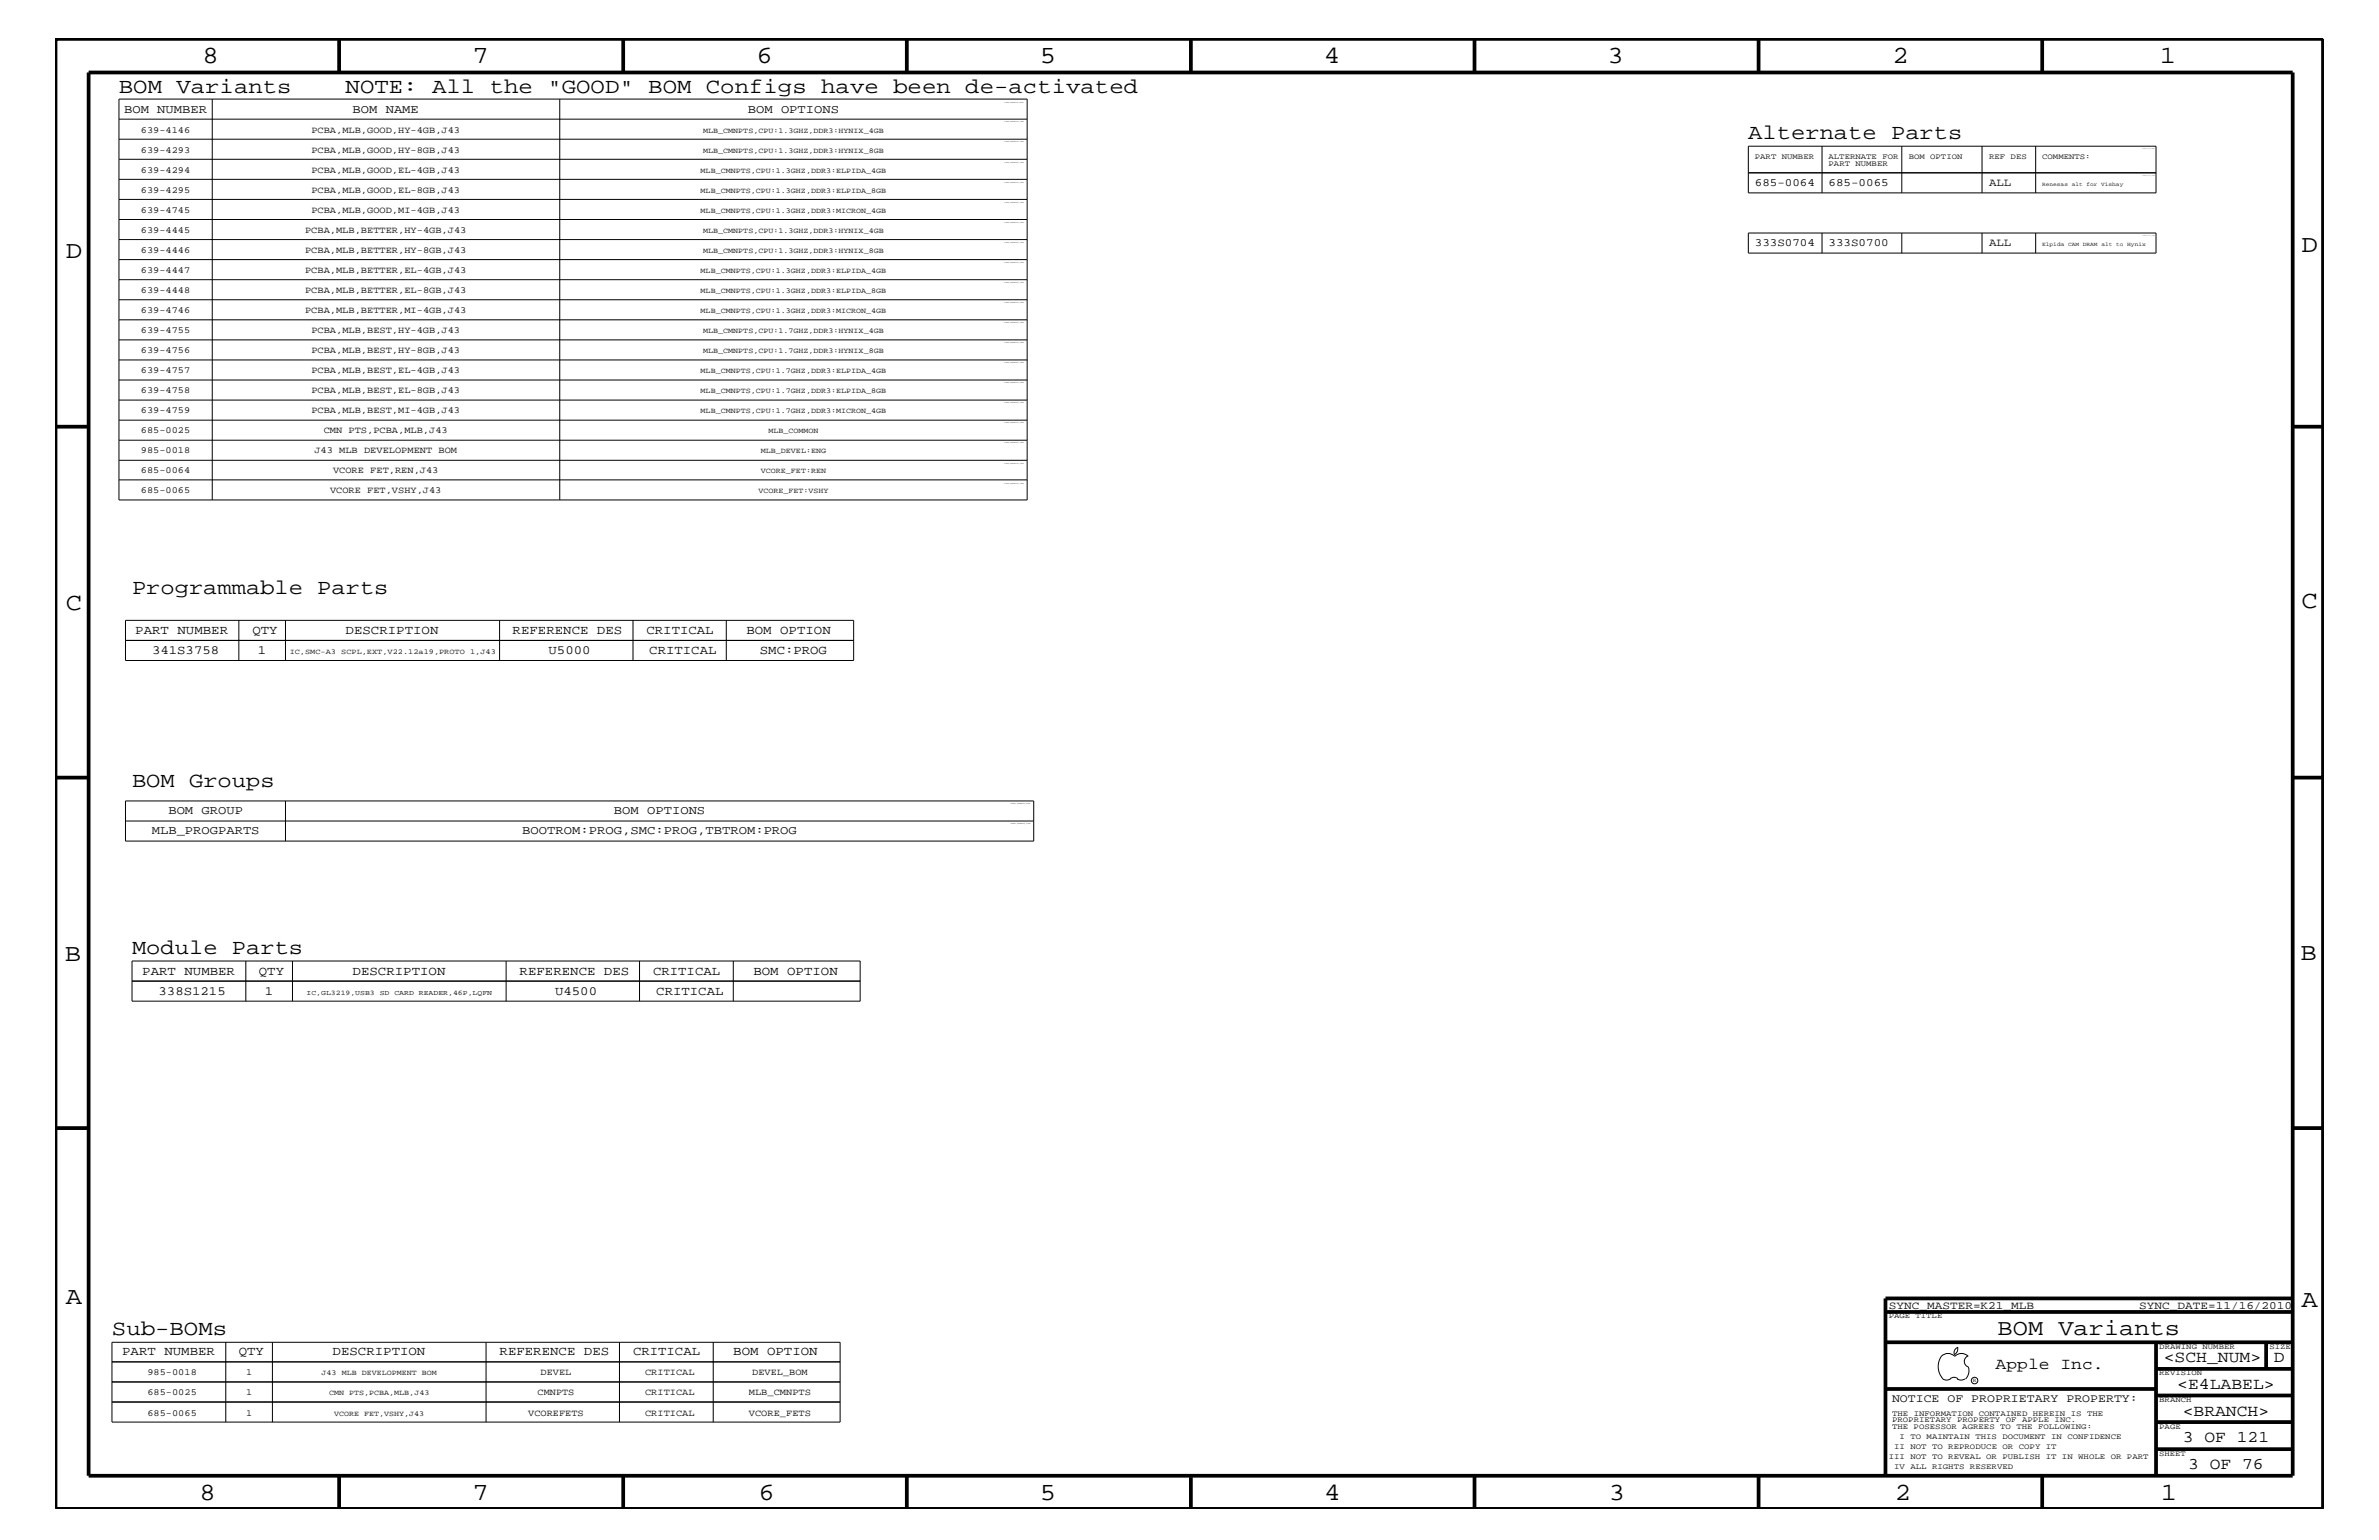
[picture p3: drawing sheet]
<svg xmlns="http://www.w3.org/2000/svg" width="432mm" height="279mm" viewBox="0 0 432 279" stroke-linecap="round" stroke-linejoin="round" font-family="sans-serif">
<defs><g id="words">
<g font-size="4.5">
<text x="36.7" y="11.5">8</text>
<text x="85.8" y="11.5">7</text>
<text x="137.3" y="11.5">6</text>
<text x="188.7" y="11.5">5</text>
<text x="240.3" y="11.5">4</text>
<text x="291.8" y="11.5">3</text>
<text x="343.5" y="11.5">2</text>
<text x="392" y="11.5">1</text>
<text x="11.9" y="46.8">D</text>
<text x="417.7" y="45.7">D</text>
<text x="11.9" y="110.6">C</text>
<text x="417.7" y="110.3">C</text>
<text x="11.8" y="174.3">B</text>
<text x="417.6" y="174.2">B</text>
<text x="11.9" y="236.7">A</text>
<text x="417.7" y="237.1">A</text>
<text x="36.2" y="272.1">8</text>
<text x="85.8" y="272.1">7</text>
<text x="137.7" y="272.1">6</text>
<text x="188.7" y="272.1">5</text>
<text x="240.4" y="272.1">4</text>
<text x="292" y="272.1">3</text>
<text x="343.9" y="272.1">2</text>
<text x="392.2" y="272.1">1</text>
</g>
<text font-size="4.1" x="362.6" y="242.3">BOM Variants</text>
<g font-size="3.9">
<text x="21.6" y="16.8">BOM Variants</text>
<text x="62.7" y="16.8">NOTE: All the &quot;GOOD&quot; BOM Configs have been de-activated</text>
<text x="317.3" y="25.3">Alternate Parts</text>
<text x="24" y="107.7">Programmable Parts</text>
<text x="24" y="142.9">BOM Groups</text>
<text x="24" y="173.2">Module Parts</text>
<text x="20.3" y="242.3">Sub-BOMs</text>
</g>
<g font-size="3">
<text x="362.2" y="248.4">Apple Inc.</text>
<text x="392.7" y="247.1">&lt;SCH_NUM&gt;</text>
<text x="395.2" y="252">&lt;E4LABEL&gt;</text>
<text x="412.7" y="247.1">D</text>
<text x="396.2" y="256.8">&lt;BRANCH&gt;</text>
<text x="396.2" y="261.6">3 OF 121</text>
<text x="397.2" y="266.6">3 OF 76</text>
</g>
<g font-size="2.3">
<text x="24.6" y="115">PART NUMBER</text>
<text x="27.6" y="118.6">341S3758</text>
<text x="45.8" y="115">QTY</text>
<text x="46.8" y="118.6">1</text>
<text x="62.7" y="115">DESCRIPTION</text>
<text x="93" y="115">REFERENCE DES</text>
<text x="99.6" y="118.6">U5000</text>
<text x="117.3" y="115">CRITICAL</text>
<text x="117.9" y="118.6">CRITICAL</text>
<text x="135.5" y="115">BOM OPTION</text>
<text x="137.9" y="118.6">SMC:PROG</text>
<text x="25.8" y="176.8">PART NUMBER</text>
<text x="47" y="176.8">QTY</text>
<text x="64" y="176.8">DESCRIPTION</text>
<text x="94.3" y="176.8">REFERENCE DES</text>
<text x="118.5" y="176.8">CRITICAL</text>
<text x="136.7" y="176.8">BOM OPTION</text>
<text x="28.8" y="180.5">338S1215</text>
<text x="48.1" y="180.5">1</text>
<text x="100.8" y="180.5">U4500</text>
<text x="119.1" y="180.5">CRITICAL</text>
<text x="22.2" y="245.9">PART NUMBER</text>
<text x="43.3" y="245.9">QTY</text>
<text x="60.4" y="245.9">DESCRIPTION</text>
<text x="90.7" y="245.9">REFERENCE DES</text>
<text x="114.9" y="245.9">CRITICAL</text>
<text x="133.1" y="245.9">BOM OPTION</text>
</g>
<g font-size="2.2">
<text x="22.5" y="20.4">BOM NUMBER</text>
<text x="64" y="20.4">BOM NAME</text>
<text x="135.7" y="20.4">BOM OPTIONS</text>
<text x="30.6" y="147.7">BOM GROUP</text>
<text x="111.4" y="147.7">BOM OPTIONS</text>
<text x="27.6" y="151.3">MLB_PROGPARTS</text>
<text x="94.8" y="151.3">BOOTROM:PROG,SMC:PROG,TBTROM:PROG</text>
</g>
<text font-size="2.1" x="343.4" y="254.4">NOTICE OF PROPRIETARY PROPERTY:</text>
<g font-size="2">
<text x="318.5" y="33.7">685-0064</text>
<text x="331.9" y="33.7">685-0065</text>
<text x="361" y="33.7">ALL</text>
<text x="318.5" y="44.6">333S0704</text>
<text x="331.9" y="44.6">333S0700</text>
<text x="361" y="44.6">ALL</text>
<text x="342.8" y="237.4">SYNC_MASTER=K21_MLB</text>
<text x="388.3" y="237.4">SYNC_DATE=11/16/2010</text>
</g>
<g font-size="1.7">
<text x="25.6" y="24.1">639-4146</text>
<text x="25.6" y="27.7">639-4293</text>
<text x="56.5" y="24.1">PCBA,MLB,GOOD,HY-4GB,J43</text>
<text x="56.5" y="27.7">PCBA,MLB,GOOD,HY-8GB,J43</text>
<text x="25.6" y="35">639-4295</text>
<text x="25.6" y="31.4">639-4294</text>
<text x="56.5" y="35">PCBA,MLB,GOOD,EL-8GB,J43</text>
<text x="56.5" y="31.4">PCBA,MLB,GOOD,EL-4GB,J43</text>
<text x="25.6" y="38.6">639-4745</text>
<text x="56.5" y="38.6">PCBA,MLB,GOOD,MI-4GB,J43</text>
<text x="25.6" y="42.3">639-4445</text>
<text x="25.6" y="45.9">639-4446</text>
<text x="55.4" y="42.3">PCBA,MLB,BETTER,HY-4GB,J43</text>
<text x="55.4" y="45.9">PCBA,MLB,BETTER,HY-8GB,J43</text>
<text x="25.6" y="53.2">639-4448</text>
<text x="25.6" y="49.6">639-4447</text>
<text x="55.4" y="53.2">PCBA,MLB,BETTER,EL-8GB,J43</text>
<text x="55.4" y="49.6">PCBA,MLB,BETTER,EL-4GB,J43</text>
<text x="25.6" y="56.8">639-4746</text>
<text x="55.4" y="56.8">PCBA,MLB,BETTER,MI-4GB,J43</text>
<text x="25.6" y="64">639-4756</text>
<text x="25.6" y="60.4">639-4755</text>
<text x="56.5" y="64">PCBA,MLB,BEST,HY-8GB,J43</text>
<text x="56.5" y="60.4">PCBA,MLB,BEST,HY-4GB,J43</text>
<text x="25.6" y="71.3">639-4758</text>
<text x="25.6" y="67.7">639-4757</text>
<text x="56.5" y="71.3">PCBA,MLB,BEST,EL-8GB,J43</text>
<text x="56.5" y="67.7">PCBA,MLB,BEST,EL-4GB,J43</text>
<text x="25.6" y="75">639-4759</text>
<text x="56.5" y="75">PCBA,MLB,BEST,MI-4GB,J43</text>
<text x="25.6" y="82.2">985-0018</text>
<text x="25.6" y="78.6">685-0025</text>
<text x="57.1" y="82.2">J43 MLB DEVELOPMENT BOM</text>
<text x="58.8" y="78.6">CMN PTS,PCBA,MLB,J43</text>
<text x="25.6" y="89.5">685-0065</text>
<text x="25.6" y="85.9">685-0064</text>
<text x="59.9" y="89.5">VCORE FET,VSHY,J43</text>
<text x="60.5" y="85.9">VCORE FET,REN,J43</text>
<text x="26.8" y="249.5">985-0018</text>
<text x="44.7" y="249.5">1</text>
<text x="98.1" y="249.5">DEVEL</text>
<text x="117.1" y="249.5">CRITICAL</text>
<text x="136.5" y="249.5">DEVEL_BOM</text>
<text x="26.8" y="256.8">685-0065</text>
<text x="26.8" y="253.2">685-0025</text>
<text x="44.7" y="256.8">1</text>
<text x="44.7" y="253.2">1</text>
<text x="95.9" y="256.8">VCOREFETS</text>
<text x="97.6" y="253.2">CMNPTS</text>
<text x="117.1" y="256.8">CRITICAL</text>
<text x="117.1" y="253.2">CRITICAL</text>
<text x="135.9" y="256.8">VCORE_FETS</text>
<text x="135.9" y="253.2">MLB_CMNPTS</text>
</g>
<g font-size="1.4">
<text x="127.6" y="24.1">MLB_CMNPTS,CPU:1.3GHZ,DDR3:HYNIX_4GB</text>
<text x="127.6" y="27.7">MLB_CMNPTS,CPU:1.3GHZ,DDR3:HYNIX_8GB</text>
<text x="318.5" y="28.9">PART NUMBER</text>
<text x="331.9" y="28.9">ALTERNATE FOR</text>
<text x="346.5" y="28.9">BOM OPTION</text>
<text x="361" y="28.9">REF DES</text>
<text x="370.7" y="28.9">COMMENTS:</text>
<text x="127.2" y="35">MLB_CMNPTS,CPU:1.3GHZ,DDR3:ELPIDA_8GB</text>
<text x="127.2" y="31.4">MLB_CMNPTS,CPU:1.3GHZ,DDR3:ELPIDA_4GB</text>
<text x="331.9" y="30.2">PART NUMBER</text>
<text x="127.2" y="38.6">MLB_CMNPTS,CPU:1.3GHZ,DDR3:MICRON_4GB</text>
<text x="127.6" y="42.3">MLB_CMNPTS,CPU:1.3GHZ,DDR3:HYNIX_4GB</text>
<text x="127.6" y="45.9">MLB_CMNPTS,CPU:1.3GHZ,DDR3:HYNIX_8GB</text>
<text x="127.2" y="53.2">MLB_CMNPTS,CPU:1.3GHZ,DDR3:ELPIDA_8GB</text>
<text x="127.2" y="49.6">MLB_CMNPTS,CPU:1.3GHZ,DDR3:ELPIDA_4GB</text>
<text x="127.2" y="56.8">MLB_CMNPTS,CPU:1.3GHZ,DDR3:MICRON_4GB</text>
<text x="127.6" y="64">MLB_CMNPTS,CPU:1.7GHZ,DDR3:HYNIX_8GB</text>
<text x="127.6" y="60.4">MLB_CMNPTS,CPU:1.7GHZ,DDR3:HYNIX_4GB</text>
<text x="127.2" y="71.3">MLB_CMNPTS,CPU:1.7GHZ,DDR3:ELPIDA_8GB</text>
<text x="127.2" y="67.7">MLB_CMNPTS,CPU:1.7GHZ,DDR3:ELPIDA_4GB</text>
<text x="127.2" y="75">MLB_CMNPTS,CPU:1.7GHZ,DDR3:MICRON_4GB</text>
<text x="138.1" y="82.2">MLB_DEVEL:ENG</text>
<text x="139.5" y="78.6">MLB_COMMON</text>
<text x="137.7" y="89.5">VCORE_FET:VSHY</text>
<text x="138.1" y="85.9">VCORE_FET:REN</text>
<text x="52.6" y="118.6">IC,SMC-A3 SCPL,EXT,V22.12a19,PROTO 1,J43</text>
<text x="342.8" y="239.2">PAGE TITLE</text>
<text x="391.9" y="244.7">DRAWING NUMBER</text>
<text x="411.9" y="244.7">SIZE</text>
<text x="58.4" y="249.5">J43 MLB DEVELOPMENT BOM</text>
<text x="391.9" y="249.5">REVISION</text>
<text x="59.7" y="253.2">CMN PTS,PCBA,MLB,J43</text>
<text x="60.7" y="256.8">VCORE FET,VSHY,J43</text>
<text x="343.4" y="256.8">THE INFORMATION CONTAINED HEREIN IS THE</text>
<text x="391.9" y="254.4">BRANCH</text>
<text x="343.4" y="258">PROPRIETARY PROPERTY OF APPLE INC.</text>
<text x="343.4" y="259.3">THE POSESSOR AGREES TO THE FOLLOWING:</text>
<text x="343.8" y="262.9">II NOT TO REPRODUCE OR COPY IT</text>
<text x="344.8" y="261.1">I TO MAINTAIN THIS DOCUMENT IN CONFIDENCE</text>
<text x="391.9" y="259.3">PAGE</text>
<text x="342.8" y="264.7">III NOT TO REVEAL OR PUBLISH IT IN WHOLE OR PART</text>
<text x="343.8" y="266.6">IV ALL RIGHTS RESERVED</text>
<text x="391.9" y="264.1">SHEET</text>
</g>
<text font-size="1.3" x="55.6" y="180.5">IC,GL3219,USB3 SD CARD READER,46P,LQFN</text>
<g font-size="1">
<text x="370.7" y="33.7">Renesas alt for Vishay</text>
<text x="370.7" y="44.6">Elpida CAM DRAM alt to Hynix</text>
<text x="358.1" y="250.7">R</text>
</g>
<g font-size=".3">
<text x="182.3" y="18.7">TABLE_BOMGROUP_HEAD</text>
<text x="182.3" y="22.2">TABLE_BOMGROUP_ITEM</text>
<text x="182.3" y="25.9">TABLE_BOMGROUP_ITEM</text>
<text x="182.3" y="29.5">TABLE_BOMGROUP_ITEM</text>
<text x="182.3" y="33.1">TABLE_BOMGROUP_ITEM</text>
<text x="182.3" y="40.4">TABLE_BOMGROUP_ITEM</text>
<text x="182.3" y="36.8">TABLE_BOMGROUP_ITEM</text>
<text x="182.3" y="47.7">TABLE_BOMGROUP_ITEM</text>
<text x="182.3" y="44.1">TABLE_BOMGROUP_ITEM</text>
<text x="182.3" y="51.3">TABLE_BOMGROUP_ITEM</text>
<text x="182.3" y="55">TABLE_BOMGROUP_ITEM</text>
<text x="182.3" y="58.6">TABLE_BOMGROUP_ITEM</text>
<text x="182.3" y="65.9">TABLE_BOMGROUP_ITEM</text>
<text x="182.3" y="62.3">TABLE_BOMGROUP_ITEM</text>
<text x="182.3" y="69.5">TABLE_BOMGROUP_ITEM</text>
<text x="182.3" y="76.8">TABLE_BOMGROUP_ITEM</text>
<text x="182.3" y="73.2">TABLE_BOMGROUP_ITEM</text>
<text x="182.3" y="80.5">TABLE_BOMGROUP_ITEM</text>
<text x="182.3" y="84.1">TABLE_BOMGROUP_ITEM</text>
<text x="182.3" y="87.7">TABLE_BOMGROUP_ITEM</text>
<text x="183.5" y="145.9">TABLE_BOMGROUP_HEAD</text>
<text x="183.5" y="149.5">TABLE_BOMGROUP_ITEM</text>
</g>
</g></defs>
<g fill="none" stroke="#000" stroke-width=".68" stroke-linecap="butt">
<path d="M10.1 7.1h411.5v266.7h-411.5zM16.1 13.2h400v254.5h-400zM61.6 7.1v6.1M113.1 7.1v6.1M164.6 7.1v6.1M216.2 7.1v6.1M267.6 7.1v6.1M319.2 7.1v6.1M370.7 7.1v6.1M10.1 77.4h6M416.1 77.4h5.5M10.1 141.1h6"/>
<path d="M416.1 141.1h5.5M10.1 204.7h6M416.1 204.7h5.5M342.2 238h73.9M416.1 235.6h-73.9v32.1M342.2 243.5h73.9M342.2 252h49.1M391.3 248.4h24.8M391.3 243.5v24.2M391.3 258h24.8M391.3 253.2h24.8M411.3 243.5v4.9"/>
<path d="M61.6 267.7v6.1M113.1 267.7v6.1M164.6 267.7v6.1M216.2 268v5.8M267.6 267.7v6.1M319.2 267.7v6.1M370.7 267.7v6.1M391.3 262.9h24.8"/>
</g>
<g fill="none" stroke="#000" stroke-width=".18">
<path d="M21.6 18h164.8v72.7h-164.8zM38.5 18v72.7M101.6 18v72.7M21.6 21.6h164.8M21.6 28.9h164.8M21.6 32.5h164.8M21.6 25.3h164.8M21.6 36.2h164.8M21.6 39.8h164.8M317.3 26.5h74v8.5h-74zM317.3 31.4h74M330.7 26.5v8.5"/>
<path d="M345.2 26.5v8.5M359.7 26.5v8.5M369.5 26.5v8.5M21.6 58h164.8M21.6 50.7h164.8M21.6 54.4h164.8M21.6 47.1h164.8M21.6 43.5h164.8M317.3 42.3h74v3.6h-74zM330.7 42.3v3.6M345.2 42.3v3.6M359.7 42.3v3.6"/>
<path d="M369.5 42.3v3.6M21.6 79.9h164.8M21.6 68.9h164.8M21.6 61.7h164.8M21.6 65.3h164.8M21.6 72.6h164.8M21.6 76.2h164.8M21.6 83.5h164.8M21.6 87.1h164.8M22.8 112.6h132.1v7.2h-132.1zM22.8 116.2h132.1M43.3 112.6v7.2"/>
<path d="M51.8 112.6v7.2M90.7 112.6v7.2M114.9 112.6v7.2M131.8 112.6v7.2M22.8 145.3h164.8v7.3h-164.8zM22.8 149h164.8M51.8 145.3v7.3M24 174.4h132.1v7.2h-132.1zM24 178h132.1M44.6 174.4v7.2M53.1 174.4v7.2M91.9 174.4v7.2"/>
<path d="M116.1 174.4v7.2M133.1 174.4v7.2M20.3 243.5h132.2v14.5h-132.2zM20.3 247.1h132.2M20.3 250.7h132.2M20.3 254.4h132.2M41 243.5v14.5M49.4 243.5v14.5M88.2 243.5v14.5M112.4 243.5v14.5M129.5 243.5v14.5M352.3 246.1a1.72 1.72 0 0 1 2.5 0 1.69 1.69 0 0 1 2.4 0"/>
<path d="M352.4 246a3.2 3.2 0 0 0 .4 4.3l.8 .1 .4-.2M354 250.2l.7-.3 .7 .3M355.2 250.2l.7 .2 .7-.2M355.3 244.4v.3a1.18 1.18 0 0 1-.6 1.1M355.4 244.4a.99 .99 0 0 0-.6 1.4M357.2 246a1.04 1.04 0 0 0-.7 1 1.04 1.04 0 0 0 .7 1M357.3 248l.1 .7a2.11 2.11 0 0 1-.6 1.5"/>
<circle cx="358.4" cy="250.5" r=".59"/>
</g>
<use href="#words"/>
</svg>
